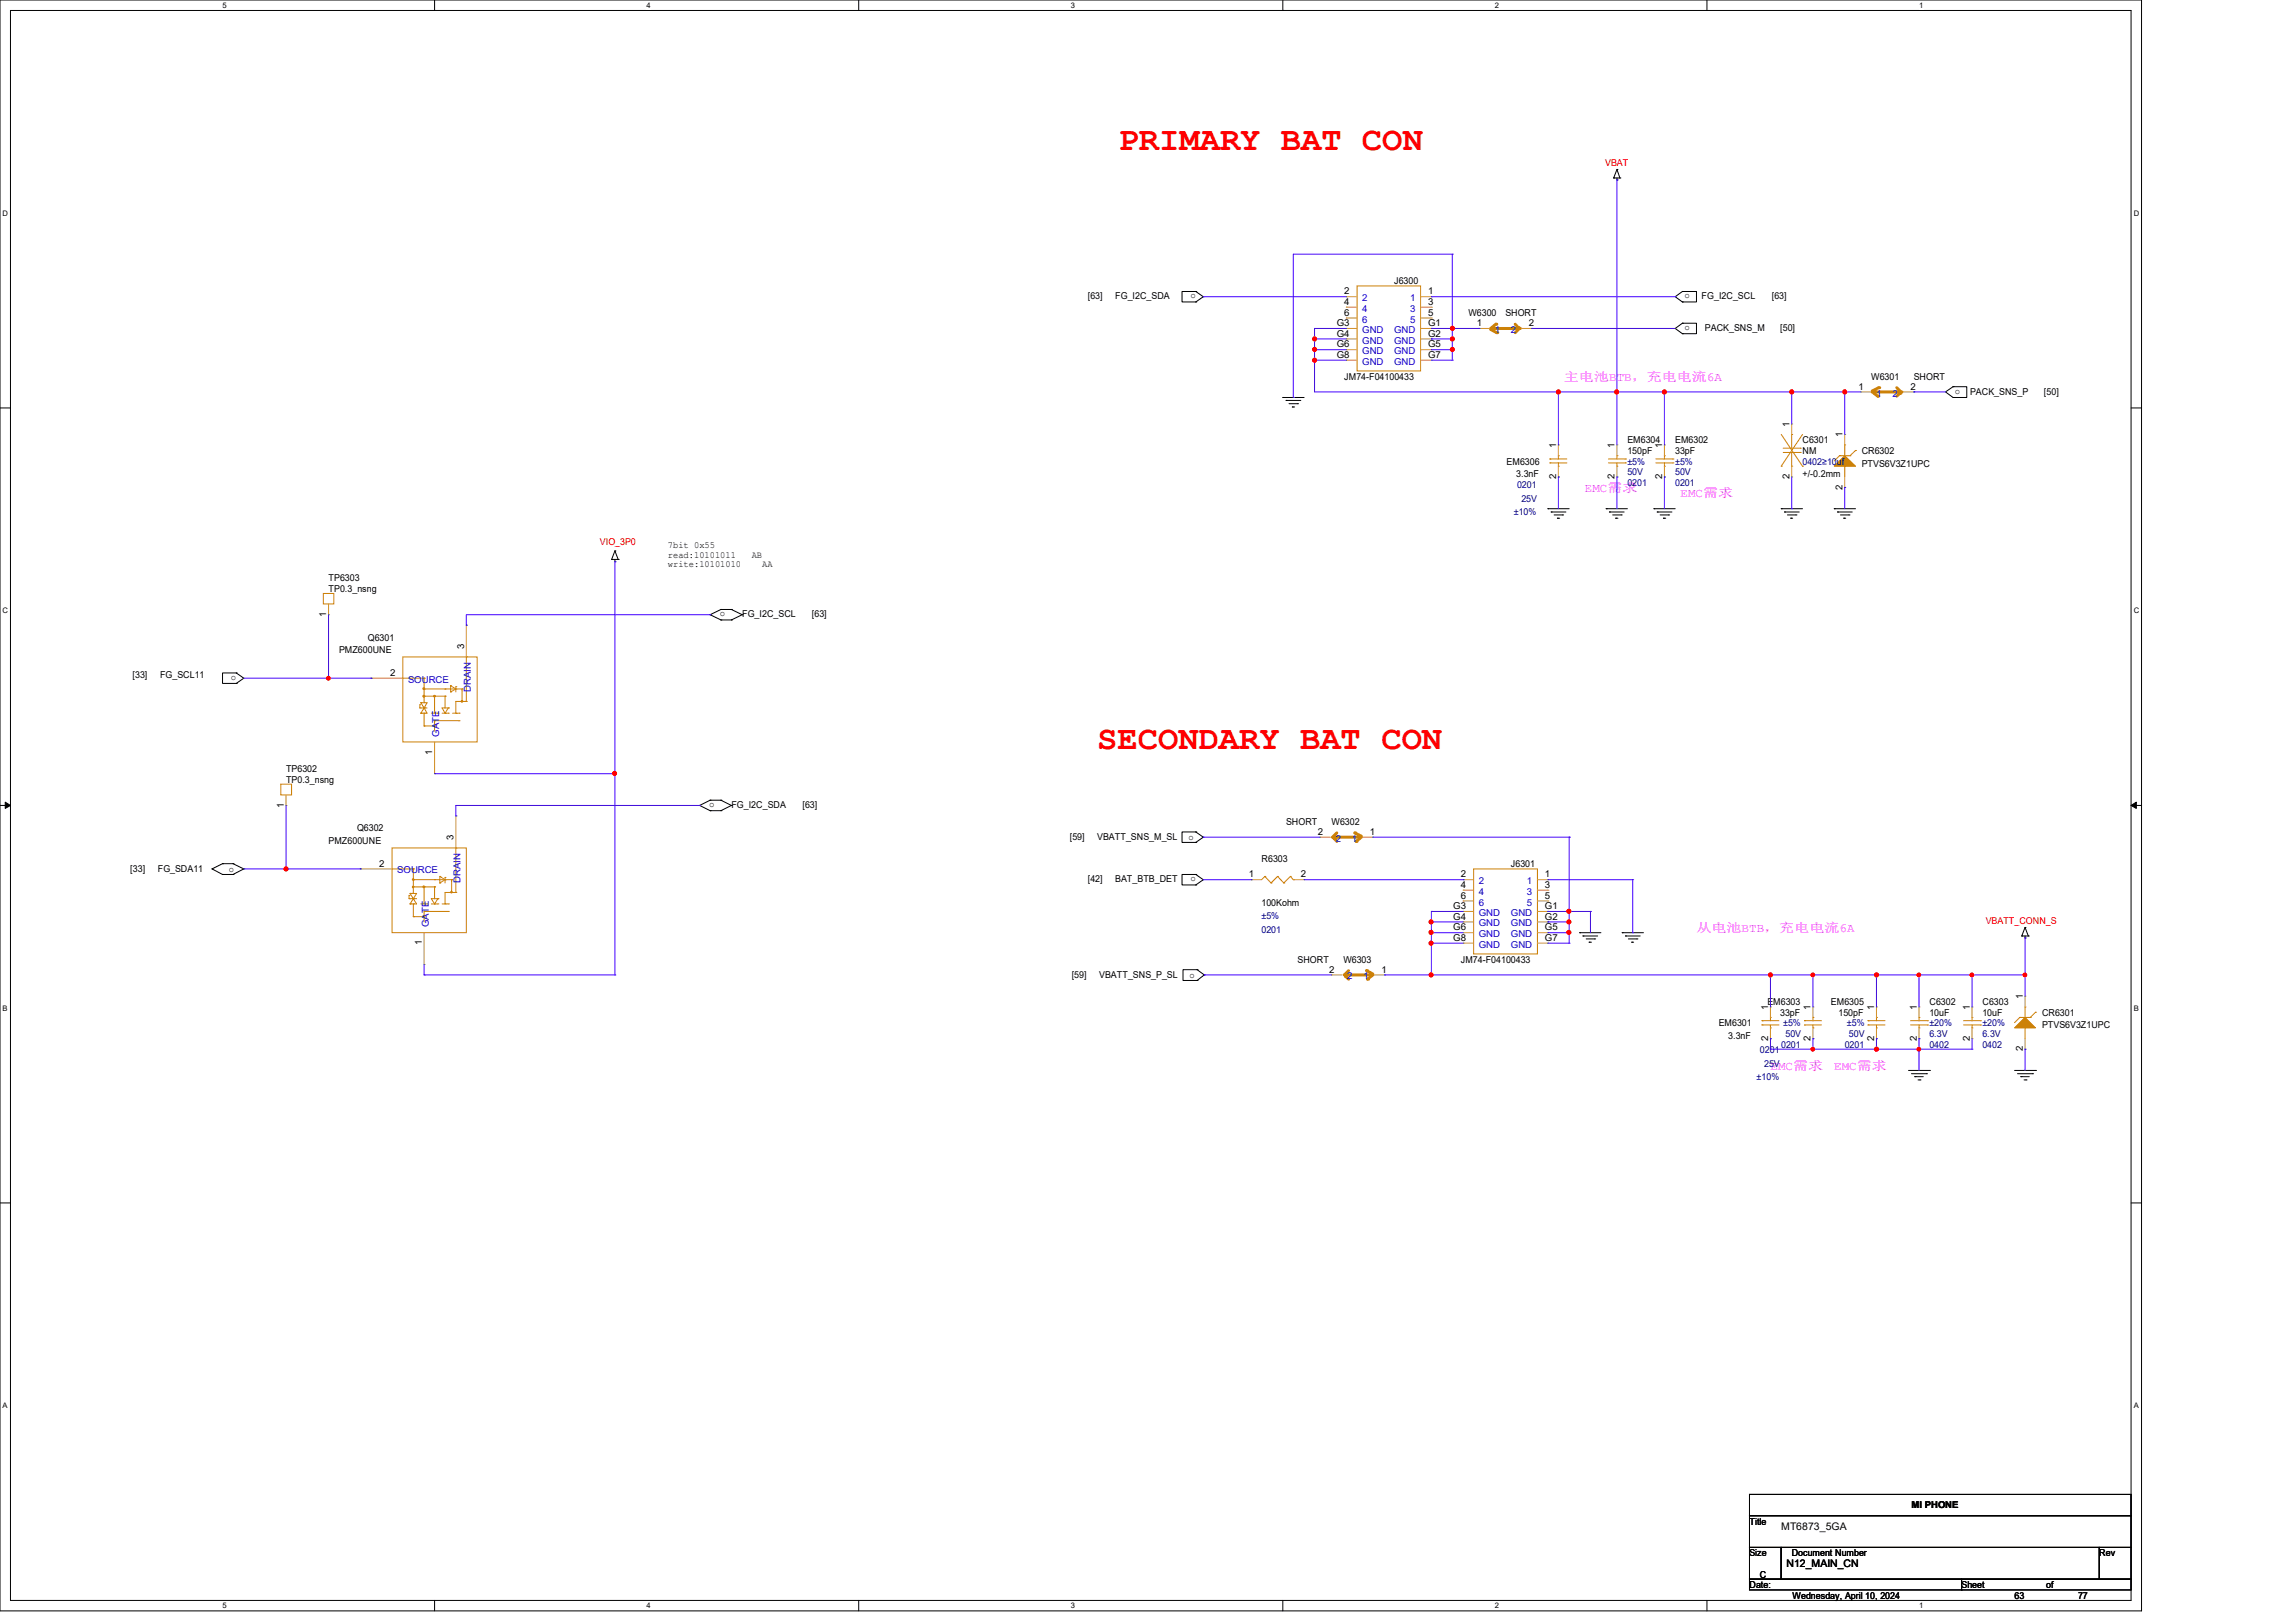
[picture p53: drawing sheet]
<svg xmlns="http://www.w3.org/2000/svg" width="297mm" height="210mm" viewBox="0 0 297 210" stroke-linecap="round" stroke-linejoin="round" font-family="sans-serif">
<defs><g id="words">
<g font-size="4.4" fill="#f00">
<text x="144.7" y="19.4">PRIMARY BAT CON</text>
<text x="141.9" y="96.9">SECONDARY BAT CON</text>
</g>
<g font-size="1.6" fill="#f0f">
<text x="202.3" y="49.3">主电池BTB，充电电流6A</text>
<text x="205" y="63.7">EMC需求</text>
<text x="217.4" y="64.3">EMC需求</text>
<text x="219.5" y="120.6">从电池BTB，充电电流6A</text>
<text x="229" y="138.4">EMC需求</text>
<text x="237.3" y="138.4">EMC需求</text>
</g>
<g font-size="1.4">
<text x="230.4" y="198">MT6873_5GA</text>
<text x="231.1" y="202.8">N12_MAIN_CN</text>
</g>
<g font-size="1.2" fill="#f00">
<text x="207.6" y="21.4">VBAT</text>
<text x="77.6" y="70.5">VIO_3P0</text>
<text x="256.9" y="119.5">VBATT_CONN_S</text>
</g>
<g font-size="1.2">
<text x="140.7" y="38.7">[63]</text>
<text x="144.3" y="38.7">FG_I2C_SDA</text>
<text x="154.7" y="38.1" transform="rotate(-180 154.7 38.1)">o</text>
<text x="173.9" y="38.1">2</text>
<text x="173.9" y="39.5">4</text>
<text x="173.9" y="40.9">6</text>
<text x="180.3" y="36.8">J6300</text>
<text x="184.7" y="38.1">1</text>
<text x="184.7" y="39.5">3</text>
<text x="184.7" y="40.9">5</text>
<text x="189.9" y="40.9">W6300</text>
<text x="194.7" y="40.9">SHORT</text>
<text x="218.6" y="38.1" transform="rotate(-180 218.6 38.1)">o</text>
<text x="220.1" y="38.7">FG_I2C_SCL</text>
<text x="229.2" y="38.7">[63]</text>
<text x="172.9" y="42.2">G3</text>
<text x="172.9" y="43.6">G4</text>
<text x="172.9" y="45">G6</text>
<text x="172.9" y="46.3">G8</text>
<text x="184.7" y="43.6">G2</text>
<text x="184.7" y="42.2">G1</text>
<text x="184.7" y="45">G5</text>
<text x="184.7" y="46.3">G7</text>
<text x="191" y="42.2">1</text>
<text x="197.8" y="42.2">2</text>
<text x="218.6" y="42.2" transform="rotate(-180 218.6 42.2)">o</text>
<text x="220.6" y="42.8">PACK_SNS_M</text>
<text x="230.3" y="42.8">[50]</text>
<text x="173.9" y="49.1">JM74-F04100433</text>
<text x="240.4" y="50.4">1</text>
<text x="242.1" y="49.1">W6301</text>
<text x="247.1" y="50.4">2</text>
<text x="247.6" y="49.1">SHORT</text>
<text x="253.6" y="50.4" transform="rotate(-180 253.6 50.4)">o</text>
<text x="254.8" y="51.1">PACK_SNS_P</text>
<text x="264.4" y="51.1">[50]</text>
<text x="201.3" y="58" transform="rotate(-90 201.3 58)">1</text>
<text x="208.9" y="58" transform="rotate(-90 208.9 58)">1</text>
<text x="210.5" y="57.4">EM6304</text>
<text x="210.5" y="58.7">150pF</text>
<text x="215" y="58" transform="rotate(-90 215 58)">1</text>
<text x="216.7" y="57.4">EM6302</text>
<text x="216.7" y="58.7">33pF</text>
<text x="231.5" y="55.2" transform="rotate(-90 231.5 55.2)">1</text>
<text x="233.2" y="57.4">C6301</text>
<text x="233.2" y="58.7">NM</text>
<text x="238.3" y="56.6" transform="rotate(-90 238.3 56.6)">1</text>
<text x="240.8" y="58.7">CR6302</text>
<text x="194.9" y="60.1">EM6306</text>
<text x="196.1" y="61.8">3.3nF</text>
<text x="201.3" y="62" transform="rotate(-90 201.3 62)">2</text>
<text x="208.9" y="62" transform="rotate(-90 208.9 62)">2</text>
<text x="215" y="62" transform="rotate(-90 215 62)">2</text>
<text x="231.5" y="62" transform="rotate(-90 231.5 62)">2</text>
<text x="233.2" y="61.8">+/-0.2mm</text>
<text x="238.3" y="63.4" transform="rotate(-90 238.3 63.4)">2</text>
<text x="240.8" y="60.4">PTVS6V3Z1UPC</text>
<text x="86.4" y="70.9">7bit 0x55</text>
<text x="42.5" y="75.2">TP6303</text>
<text x="42.5" y="76.6">TP0.3_nsng</text>
<text x="86.4" y="72.2">read:10101011</text>
<text x="86.4" y="73.4">write:10101010</text>
<text x="97.2" y="72.2">AB</text>
<text x="98.6" y="73.4">AA</text>
<text x="42.2" y="79.8" transform="rotate(-90 42.2 79.8)">1</text>
<text x="47.6" y="82.9">Q6301</text>
<text x="93.8" y="79.2" transform="rotate(-180 93.8 79.2)">o</text>
<text x="96" y="79.8">FG_I2C_SCL</text>
<text x="105" y="79.8">[63]</text>
<text x="17.1" y="87.7">[33]</text>
<text x="20.7" y="87.7">FG_SCL11</text>
<text x="30.6" y="87.4" transform="rotate(-180 30.6 87.4)">o</text>
<text x="43.9" y="84.5">PMZ600UNE</text>
<text x="50.5" y="87.5">2</text>
<text x="60" y="84" transform="rotate(-90 60 84)">3</text>
<text x="37" y="99.9">TP6302</text>
<text x="37" y="101.3">TP0.3_nsng</text>
<text x="55.9" y="97.7" transform="rotate(-90 55.9 97.7)">1</text>
<text x="36.7" y="104.5" transform="rotate(-90 36.7 104.5)">1</text>
<text x="46.2" y="107.6">Q6302</text>
<text x="92.4" y="103.9" transform="rotate(-180 92.4 103.9)">o</text>
<text x="94.6" y="104.6">FG_I2C_SDA</text>
<text x="103.8" y="104.6">[63]</text>
<text x="166.4" y="106.7">SHORT</text>
<text x="172.2" y="106.7">W6302</text>
<text x="16.8" y="112.8">[33]</text>
<text x="20.4" y="112.8">FG_SDA11</text>
<text x="29.6" y="112.8">o</text>
<text x="42.5" y="109.2">PMZ600UNE</text>
<text x="49.1" y="112.1">2</text>
<text x="58.7" y="108.7" transform="rotate(-90 58.7 108.7)">3</text>
<text x="138.4" y="108.7">[59]</text>
<text x="141.9" y="108.7">VBATT_SNS_M_SL</text>
<text x="153.8" y="108.7">o</text>
<text x="154.7" y="113.5" transform="rotate(-180 154.7 113.5)">o</text>
<text x="161.5" y="113.5">1</text>
<text x="163.2" y="111.5">R6303</text>
<text x="168.3" y="113.5">2</text>
<text x="170.5" y="108">2</text>
<text x="177.2" y="108">1</text>
<text x="189" y="113.5">2</text>
<text x="195.4" y="112.2">J6301</text>
<text x="199.8" y="113.5">1</text>
<text x="140.7" y="114.1">[42]</text>
<text x="144.3" y="114.1">BAT_BTB_DET</text>
<text x="163.2" y="117.2">100Kohm</text>
<text x="188" y="117.6">G3</text>
<text x="188" y="119">G4</text>
<text x="189" y="114.9">4</text>
<text x="189" y="116.3">6</text>
<text x="199.8" y="114.9">3</text>
<text x="199.8" y="116.3">5</text>
<text x="199.8" y="119">G2</text>
<text x="199.8" y="117.6">G1</text>
<text x="54.6" y="122.3" transform="rotate(-90 54.6 122.3)">1</text>
<text x="167.8" y="124.6">SHORT</text>
<text x="172" y="125.9">2</text>
<text x="173.8" y="124.6">W6303</text>
<text x="178.7" y="125.9">1</text>
<text x="188" y="120.4">G6</text>
<text x="188" y="121.7">G8</text>
<text x="189" y="124.6">JM74-F04100433</text>
<text x="199.8" y="120.4">G5</text>
<text x="199.8" y="121.7">G7</text>
<text x="138.6" y="126.5">[59]</text>
<text x="142.2" y="126.5">VBATT_SNS_P_SL</text>
<text x="153.9" y="126.5">o</text>
<text x="228.6" y="130">EM6303</text>
<text x="228.7" y="130.7" transform="rotate(-90 228.7 130.7)">1</text>
<text x="230.3" y="131.4">33pF</text>
<text x="234.2" y="130.7" transform="rotate(-90 234.2 130.7)">1</text>
<text x="236.8" y="130">EM6305</text>
<text x="237.8" y="131.4">150pF</text>
<text x="242.4" y="130.7" transform="rotate(-90 242.4 130.7)">1</text>
<text x="247.9" y="130.7" transform="rotate(-90 247.9 130.7)">1</text>
<text x="249.6" y="130">C6302</text>
<text x="249.6" y="131.4">10uF</text>
<text x="254.8" y="130.7" transform="rotate(-90 254.8 130.7)">1</text>
<text x="256.4" y="130">C6303</text>
<text x="256.4" y="131.4">10uF</text>
<text x="261.7" y="129.3" transform="rotate(-90 261.7 129.3)">1</text>
<text x="264.2" y="131.4">CR6301</text>
<text x="222.3" y="132.8">EM6301</text>
<text x="223.6" y="134.4">3.3nF</text>
<text x="228.7" y="134.7" transform="rotate(-90 228.7 134.7)">2</text>
<text x="234.2" y="134.7" transform="rotate(-90 234.2 134.7)">2</text>
<text x="242.4" y="134.7" transform="rotate(-90 242.4 134.7)">2</text>
<text x="247.9" y="134.7" transform="rotate(-90 247.9 134.7)">2</text>
<text x="254.8" y="134.7" transform="rotate(-90 254.8 134.7)">2</text>
<text x="261.7" y="136.1" transform="rotate(-90 261.7 136.1)">2</text>
<text x="264.2" y="133.1">PTVS6V3Z1UPC</text>
<text x="226.3" y="197.3">Title</text>
<text x="247.3" y="195.2">MI PHONE</text>
<text x="226.3" y="201.4">Size</text>
<text x="231.8" y="201.4">Document Number</text>
<text x="271.6" y="201.4">Rev</text>
<text x="226.3" y="205.5">Date:</text>
<text x="227.7" y="204.1">C</text>
<text x="231.9" y="206.9">Wednesday, April 10, 2024</text>
<text x="253.7" y="205.5">Sheet</text>
<text x="260.6" y="206.9">63</text>
<text x="264.7" y="205.5">of</text>
<text x="268.8" y="206.9">77</text>
</g>
<g font-size="1.2" fill="#00c">
<text x="176.2" y="39">2</text>
<text x="176.2" y="40.3">4</text>
<text x="176.2" y="41.7">6</text>
<text x="182.4" y="39">1</text>
<text x="182.4" y="40.3">3</text>
<text x="182.4" y="41.7">5</text>
<text x="176.2" y="43.1">GND</text>
<text x="176.2" y="44.4">GND</text>
<text x="176.2" y="45.8">GND</text>
<text x="176.2" y="47.2">GND</text>
<text x="180.3" y="44.4">GND</text>
<text x="180.3" y="43.1">GND</text>
<text x="180.3" y="45.8">GND</text>
<text x="180.3" y="47.2">GND</text>
<text x="193.4" y="43.1">1</text>
<text x="195.4" y="43.1">2</text>
<text x="242.7" y="51.3">1</text>
<text x="244.8" y="51.3">2</text>
<text x="52.8" y="88.3">SOURCE</text>
<text x="60.9" y="89.5" transform="rotate(-90 60.9 89.5)">DRAIN</text>
<text x="56.8" y="95.3" transform="rotate(-90 56.8 95.3)">GATE</text>
<text x="51.4" y="113">SOURCE</text>
<text x="172.8" y="108.9">2</text>
<text x="174.9" y="108.9">1</text>
<text x="59.6" y="114.3" transform="rotate(-90 59.6 114.3)">DRAIN</text>
<text x="191.3" y="114.4">2</text>
<text x="191.3" y="115.8">4</text>
<text x="191.3" y="117.2">6</text>
<text x="191.3" y="118.5">GND</text>
<text x="191.3" y="119.9">GND</text>
<text x="195.4" y="119.9">GND</text>
<text x="195.4" y="118.5">GND</text>
<text x="197.5" y="114.4">1</text>
<text x="197.5" y="115.8">3</text>
<text x="197.5" y="117.2">5</text>
<text x="55.5" y="120" transform="rotate(-90 55.5 120)">GATE</text>
<text x="191.3" y="121.3">GND</text>
<text x="191.3" y="122.6">GND</text>
<text x="195.4" y="121.3">GND</text>
<text x="195.4" y="122.6">GND</text>
<text x="174.3" y="126.7">2</text>
<text x="176.4" y="126.7">1</text>
</g>
<g font-size="1.2" fill="#000080">
<text x="196.3" y="63.1">0201</text>
<text x="196.8" y="64.9">25V</text>
<text x="210.5" y="62.9">0201</text>
<text x="210.5" y="61.5">50V</text>
<text x="210.5" y="60.1">±5%</text>
<text x="216.7" y="62.9">0201</text>
<text x="216.7" y="61.5">50V</text>
<text x="216.7" y="60.1">±5%</text>
<text x="233.2" y="60.1">0402≥10uf</text>
<text x="195.8" y="66.7">±10%</text>
<text x="163.2" y="119">±5%</text>
<text x="163.2" y="120.7">0201</text>
<text x="227.7" y="136.2">0201</text>
<text x="230.4" y="135.5">0201</text>
<text x="230.7" y="132.8">±5%</text>
<text x="231" y="134.2">50V</text>
<text x="238.6" y="135.5">0201</text>
<text x="238.9" y="132.8">±5%</text>
<text x="239.2" y="134.2">50V</text>
<text x="249.6" y="135.5">0402</text>
<text x="249.6" y="134.2">6.3V</text>
<text x="249.6" y="132.8">±20%</text>
<text x="256.4" y="135.5">0402</text>
<text x="256.4" y="134.2">6.3V</text>
<text x="256.4" y="132.8">±20%</text>
<text x="227.2" y="139.8">±10%</text>
<text x="228.2" y="138">25V</text>
</g>
<g font-size="1">
<text x="28.8" y="1">5</text>
<text x="83.7" y="1">4</text>
<text x="138.5" y="1">3</text>
<text x="193.4" y="1">2</text>
<text x="248.2" y="1">1</text>
<text x=".3" y="27.9">D</text>
<text x="276" y="27.9">D</text>
<text x=".3" y="79.4">C</text>
<text x="276" y="79.4">C</text>
<text x=".3" y="130.8">B</text>
<text x="276" y="130.8">B</text>
<text x=".3" y="182.2">A</text>
<text x="276" y="182.2">A</text>
<text x="28.8" y="208.1">5</text>
<text x="83.7" y="208.1">4</text>
<text x="138.5" y="208.1">3</text>
<text x="193.4" y="208.1">2</text>
<text x="248.2" y="208.1">1</text>
</g>
</g></defs>
<path d="M0 0h277v208.4h-277zM1.4 1.4h274.3v205.7h-274.3z" fill="none" stroke="#000" stroke-width=".13"/>
<g fill="#fff">
<path d="M28.8 .1h.5v1.1h-.5z"/>
<path d="M28.8 207.2h.5v1.1h-.5z"/>
</g>
<path d="M56.2 0v1.4M56.2 207.1v1.3" fill="none" stroke="#000" stroke-width=".13"/>
<g fill="#fff">
<path d="M83.7 .1h.5v1.1h-.5z"/>
<path d="M83.7 207.2h.5v1.1h-.5z"/>
</g>
<path d="M111.1 0v1.4M111.1 207.1v1.3" fill="none" stroke="#000" stroke-width=".13"/>
<g fill="#fff">
<path d="M138.5 .1h.6v1.1h-.6z"/>
<path d="M138.5 207.2h.6v1.1h-.6z"/>
</g>
<path d="M165.9 0v1.4M165.9 207.1v1.3" fill="none" stroke="#000" stroke-width=".13"/>
<g fill="#fff">
<path d="M193.4 .1h.5v1.1h-.5z"/>
<path d="M193.4 207.2h.5v1.1h-.5z"/>
</g>
<path d="M220.8 0v1.4M220.8 207.1v1.3" fill="none" stroke="#000" stroke-width=".13"/>
<g fill="#fff">
<path d="M248.2 .1h.6v1.1h-.6z"/>
<path d="M248.2 207.2h.6v1.1h-.6z"/>
<path d="M.3 27.1h.8v1.1h-.8z"/>
<path d="M276 27.1h.7v1.1h-.7z"/>
<path d="M.3 78.5h.8v1.1h-.8z"/>
<path d="M276 78.5h.7v1.1h-.7z"/>
</g>
<path d="M0 52.8h1.4M275.7 52.8h1.3" fill="none" stroke="#000" stroke-width=".13"/>
<g fill="#fff">
<path d="M.3 129.9h.7v1.1h-.7z"/>
<path d="M276 129.9h.6v1.1h-.6z"/>
</g>
<path d="M0 104.2h1.4M275.7 104.2h1.3" fill="none" stroke="#000" stroke-width=".13"/>
<path d="M.7 103.8l.7 .4-.7 .4zM275.7 104.2l.7-.4v.8z" fill="#000" stroke="#000" stroke-width=".13"/>
<g fill="#fff">
<path d="M.3 181.4h.7v1.1h-.7z"/>
<path d="M276 181.4h.6v1.1h-.6z"/>
</g>
<g fill="none" stroke="#000" stroke-width=".13">
<path d="M154.7 39.1h.1M154.7 37.7h.1M154.7 37.7h-1.8v1.4h1.8M154.7 37.7l1 .7-1 .7M208.7 23h.1M208.7 23h.8M209.2 23.3h.1M209.2 21.9h.1M209.2 23v.3M209.2 21.9l.3 1.1M209.2 21.9l-.5 1.1M209.5 23h.1"/>
<path d="M217.6 39.1h.1M217.6 37.7h.1M217.6 37.7h1.9v1.4h-1.9M217.6 37.7l-.9 .7 .9 .7M165.9 51.4h.1M165.9 51.4h2.8M166.4 51.8h.1M166.4 51.8h1.9M166.8 52.2h1.1M167.2 52.7h.1M167.2 52.7h.3M167.9 52.2h.1"/>
<path d="M217.6 43.2h.1M217.6 41.8h.1M217.6 41.8h1.9v1.4h-1.9M217.6 41.8l-.9 .7 .9 .7M252.6 51.4h.1M252.6 50h.1M252.6 50h1.8v1.4h-1.8M252.6 50l-.9 .7 .9 .7M79.1 72.4h.1M79.1 72.4h.9M79.5 72.7h.1M79.5 71.3h.1"/>
<path d="M79.5 72.4v.3M79.5 71.3l-.4 1.1M79.5 71.3l.5 1.1M80 72.4h.1M91.9 79.5h.1M91.9 79.5l1.4 .7M93.3 78.9h.1M93.3 78.9h1.3M93.3 78.9l-1.4 .6M94.6 78.9h.1M94.6 78.9l1.4 .6M96 79.5h.1"/>
<path d="M96 79.5l-1.4 .7M200.2 65.8h.1M200.2 65.8h2.8M200.7 66.3h.1M200.7 66.3h1.9M201 66.6h1.1M201.5 67.1h.1M201.5 67.1h.3M202.1 66.6h.1M207.8 65.8h.1M207.8 65.8h2.7M208.2 66.3h.1"/>
<path d="M208.2 66.3h1.9M208.6 66.6h1.1M209 67.1h.1M209 67.1h.3M209.7 66.6h.1M214 65.8h.1M214 65.8h2.7M214.4 66.3h.1M214.4 66.3h1.9M214.8 66.6h1.1M215.2 67.1h.1M215.2 67.1h.3"/>
<path d="M215.9 66.6h.1M230.4 65.8h.1M230.4 65.8h2.8M230.8 66.3h.1M230.8 66.3h1.9M231.2 66.6h1.1M231.6 67.1h.1M231.6 67.1h.3M232.3 66.6h.1M237.3 65.8h.1M237.3 65.8h2.7M237.7 66.3h.1"/>
<path d="M237.7 66.3h1.9M238.1 66.6h1.1M238.5 67.1h.1M238.5 67.1h.3M239.2 66.6h.1M30.6 88.4h.1M30.6 87.1h.1M30.6 87.1h-1.8v1.3h1.8M30.6 87.1l.9 .7-.9 .6M93.3 80.2h.1M93.3 80.2h1.3M94.6 80.2h.1"/>
<path d="M27.4 112.4h.1M27.4 112.4l1.4 .8M28.8 111.8h.1M28.8 113.2h.1M28.8 111.8h1.3M28.8 111.8l-1.4 .6M28.8 113.2h1.3M30.1 111.8h.1M30.1 113.2h.1M30.1 111.8l1.4 .6M31.5 112.4h.1M31.5 112.4l-1.4 .8"/>
<path d="M90.5 104.2h.1M90.5 104.2l1.4 .7M91.9 104.9h.1M91.9 103.5h.1M91.9 104.9h1.4M91.9 103.5h1.4M91.9 103.5l-1.4 .7M93.3 104.9h.1M93.3 103.5h.1M93.3 103.5l1.3 .7M94.6 104.2h.1M94.6 104.2l-1.3 .7"/>
<path d="M154.7 107.7h.1M154.7 109h.1M154.7 107.7h-1.8v1.3h1.8M154.7 114.5h.1M154.7 113.2h.1M154.7 113.2h-1.8v1.3h1.8M154.7 107.7l1 .6-1 .7M154.7 113.2l1 .6-1 .7M154.9 125.5h.1M154.9 126.9h.1M154.9 125.5h-1.9v1.4h1.9M154.9 125.5l.9 .7-.9 .7"/>
<path d="M204.3 120.7h.1M204.3 120.7h2.8M204.8 121.1h.1M204.8 121.1h1.9M205.2 121.5h1.1M205.6 121.9h.1M205.6 121.9h.3M206.3 121.5h.1M209.8 120.7h.1M209.8 120.7h2.8M210.3 121.1h.1M210.3 121.1h1.9"/>
<path d="M210.7 121.5h1.1M211.1 121.9h.1M211.1 121.9h.2M211.8 121.5h.1M246.9 138.5h2.7M247.3 138.9h1.9M247.7 139.3h.1M247.7 139.3h1.1M248.1 139.7h.3M248.4 139.7h.1M249.2 138.9h.1M249.6 138.5h.1"/>
<path d="M260.6 138.5h2.7M261 138.9h1.9M261.4 139.3h.1M261.4 139.3h1.1M261.5 121.1h.1M261.5 121.1h.9M261.8 139.7h.3M262 121.4h.1M262 120h.1M262 121.1v.3M262 120l.4 1.1M262 120l-.5 1.1"/>
<path d="M262.1 139.7h.1M262.4 121.1h.1M262.9 138.9h.1M263.3 138.5h.1M0 155.7h1.4M275.7 155.7h1.3M226.3 193.4h49.4v2.7h-49.4zM226.3 196.1h49.4v4.1h-49.4zM226.3 200.2h4.1v4.1h-4.1zM226.3 204.3h27.4v1.4h-27.4zM230.4 200.2h41.2v4.1h-41.2zM253.7 204.3h22v1.4h-22z"/>
<path d="M271.6 200.2h4.1v4.1h-4.1z"/>
</g>
<g fill="none" stroke="#cc8006" stroke-width=".13">
<path d="M214.2 59.4h2.2M214.2 59.9h2.2M215.3 59h.1M215.3 59v.4M215.3 59.9v.4M216.4 59.4h.1M216.4 59.9h.1M238 59h.1M238 59l-.7 .6M238 59h1.3M238.6 57.6h.1M238.6 57.6v1.4"/>
<path d="M239.3 59h.1M240 58.3h.1M240 58.3l-.7 .7M215.3 60.3h.1M238.6 60.3h.1M238.6 60.3v1.4M52.1 85h9.6v11h-9.6zM52.1 87.8h2.8M54.3 91.6h.1M54.3 91.2h.1M54.3 91.6h.9M54.3 91.2v.4"/>
<path d="M54.4 90.9h.1M54.4 92.3h.1M54.4 90.9h.8l-.3 .7M54.4 90.9l.5 .7M54.9 89.2h.1M54.9 91.6h.1M54.9 93.9h.1M54.9 92.3h.1M54.9 87.8h.1M54.9 87.8v3.1M54.9 92.3v1.6M54.9 89.2h4.9"/>
<path d="M54.9 90.1h2.7M54.9 91.6l.3 .7h-.8M54.9 91.6l-.5 .7M54.9 93.9h1.3M55.8 92.3h.8M56.2 93.3h.1M56.2 90.1h.1M56.2 90.1v2.2M56.2 93.3v1.3M56.2 93.3h3.2M56.6 92.3h.1M57.2 92.3h.8"/>
<path d="M57.6 89.2h.1M57.6 90.1h.1M57.6 92.3h.1M57.6 90.1v1.5M58 92.3h.1M58 91.6h.1M58 91.6h-.8l.4 .7M58 91.6l-.4 .7M58.3 88.7h.1M58.3 89.5h.1M58.3 88.7l.7 .5M58.3 88.7v.8"/>
<path d="M58.5 92.3h.9M59 92.3h.1M59 89.2h.1M59 88.9h.1M59 88.9v.6M59 89.2l-.7 .3M59.4 93.3h.1M59.4 92.3h.1M59.8 90.8h.1M59.8 89.2h.1M59.8 89.2v1.6M60.3 90.8h.1"/>
<path d="M60.3 85h.1M60.3 90.8h-1.3v1.5M60.3 85v5.8M36.3 101.5h1.4v1.4h-1.4zM50.7 109.7h9.6v11h-9.6zM50.7 112.4h2.8M52.9 116.3h.1M52.9 115.9h.1M52.9 116.3h1M52.9 115.9v.4M53 115.6h.1M53 117h.1"/>
<path d="M53 115.6l.9 1.4h-.9M53 115.6h.9l-.9 1.4M53.5 113.8h.1M53.5 116.3h.1M53.5 118.6h.1M53.5 117h.1M53.5 112.4h.1M53.5 113.8h4.9M53.5 114.8h2.7M53.5 118.6h1.4M53.5 112.4v3.2M53.5 117v1.6"/>
<path d="M54.4 117h.8M54.9 117.9h.1M54.9 114.8h.1M54.9 117.9h3.1M54.9 114.8v2.2M54.9 117.9v1.4M55.2 117h.1M55.8 117h.8M56.2 113.8h.1M56.2 114.8h.1M56.2 117h.1M56.2 114.8v1.5"/>
<path d="M56.6 117h.1M56.6 116.3h.1M56.6 116.3h-.8l.4 .7M56.6 116.3l-.4 .7M56.9 113.4h.1M56.9 114.3h.1M56.9 113.4l.7 .4M56.9 113.4v.9M57.2 117h.8M57.6 117h.1M57.6 113.8h.1M57.6 113.5h.1"/>
<path d="M57.6 113.5v.8M57.6 113.8l-.7 .5M58 117.9h.1M58 117h.1M58.4 115.5h.1M58.4 113.8h.1M58.4 113.8v1.7M59 115.5h.1M59 109.7h.1M59 115.5h-1.4v1.5M59 109.7v5.8M233.4 132.1h.1"/>
<path d="M233.4 132.6h.1M233.4 132.1h2.2M233.4 132.6h2.2M234.5 131.7h.1M234.5 133h.1M234.5 131.7v.4M234.5 132.6v.4M241.6 132.1h.1M241.6 132.6h.1M241.6 132.1h2.2M241.6 132.6h2.2M242.7 131.7h.1"/>
<path d="M242.7 133h.1M242.7 131.7v.4M242.7 132.6v.4M254 132.1h2.2M254 132.6h2.2M255.1 131.7h.1M255.1 133h.1M255.1 131.7v.4M255.1 132.6v.4M256.2 132.1h.1M256.2 132.6h.1"/>
</g>
<g fill="none" stroke="#a84" stroke-width=".13">
<path d="M215.3 57.6h.1M215.3 57.6v1.4M238.6 56.2h.1M238.6 56.2v1.4M215.3 61.7h.1M215.3 60.3v1.4M238.6 63.1h.1M238.6 61.7v1.4M48 87.8h.1M48 87.8h4.1M56.2 96v4.1M60.3 80.9h.1"/>
<path d="M60.3 80.9v4.1M37 104.2h.1M37 102.9v1.3M46.6 112.4h.1M46.6 112.4h4.1M56.2 100.1h.1M59 105.6h.1M59 105.6v4.1M54.9 124.8h.1M54.9 120.7v4.1M234.5 130.3h.1M234.5 134.4h.1"/>
<path d="M234.5 130.3v1.4M234.5 133v1.4M242.7 130.3h.1M242.7 134.4h.1M242.7 130.3v1.4M242.7 133v1.4M255.1 130.3h.1M255.1 134.4h.1M255.1 130.3v1.4M255.1 133v1.4"/>
</g>
<g fill="#cc8006" stroke="#cc8006" stroke-width=".13">
<path d="M238.6 59l1.4 1.3h-2.7z" fill-rule="evenodd"/>
<circle cx="53.4" cy="113.8" r=".11"/>
<circle cx="58.4" cy="115.4" r=".11"/>
<circle cx="53.4" cy="114.8" r=".11"/>
<circle cx="54.8" cy="114.8" r=".13"/>
<circle cx="54.8" cy="118.6" r=".13"/>
<circle cx="54.8" cy="89.1" r=".13"/>
<circle cx="59.8" cy="90.8" r=".11"/>
<circle cx="54.8" cy="90.1" r=".13"/>
<circle cx="56.2" cy="90.1" r=".11"/>
<circle cx="56.2" cy="93.9" r=".11"/>
</g>
<path d="M172.6 108.5l.3 .4" fill="none" stroke="#cc8006" stroke-width=".38"/>
<circle cx="172.6" cy="108.5" r=".19" fill="#cc8006"/>
<path d="M172.9 107.8l-.5 .5" fill="none" stroke="#cc8006" stroke-width=".38"/>
<circle cx="172.4" cy="108.3" r=".19" fill="#cc8006"/>
<path d="M172.8 108.3h3" fill="none" stroke="#cc8006" stroke-width=".38"/>
<circle cx="172.8" cy="108.3" r=".19" fill="#cc8006"/>
<path d="M176.1 108.3l-.7 .6" fill="none" stroke="#cc8006" stroke-width=".38"/>
<circle cx="175.4" cy="108.9" r=".19" fill="#cc8006"/>
<path d="M175.3 107.8l.8 .4" fill="none" stroke="#cc8006" stroke-width=".38"/>
<circle cx="175.3" cy="107.8" r=".19" fill="#cc8006"/>
<g fill="none" stroke="#a84" stroke-width=".13">
<path d="M174.2 38.4h.1M174.2 39.8h.1M174.2 38.4h1.4M174.2 39.8h1.4M183.8 38.4h1.4M183.8 39.8h1.4M185.2 38.4h.1M185.2 39.8h.1M174.2 41.1h.1M174.2 42.5h.1M174.2 43.9h.1M174.2 45.3h.1"/>
<path d="M174.2 46.6h.1M174.2 41.1h1.4M174.2 42.5h1.4M174.2 43.9h1.4M174.2 45.3h1.4M174.2 46.6h1.4M183.8 41.1h1.4M183.8 42.5h1.4M183.8 43.9h1.4M183.8 45.3h1.4M183.8 46.6h1.4M185.2 41.1h.1"/>
<path d="M185.2 43.9h.1M185.2 42.5h.1M185.2 45.3h.1M185.2 46.6h.1M170.7 108.3h.1M170.7 108.3h1.4M176.2 108.3h1.4M177.6 108.3h.1M248.2 130.3h.1M248.2 134.4h.1M248.2 130.3v1.4M248.2 133v1.4"/>
</g>
<path d="M175.6 37h8.2v11h-8.2zM247.1 132.1h2.2M247.1 132.6h2.2M248.2 131.7h.1M248.2 133h.1M248.2 131.7v.4M248.2 132.6v.4M249.3 132.1h.1M249.3 132.6h.1" fill="none" stroke="#cc8006" stroke-width=".13"/>
<path d="M245.8 50.9l-.4 .4" fill="none" stroke="#cc8006" stroke-width=".38"/>
<circle cx="245.8" cy="50.9" r=".19" fill="#cc8006"/>
<path d="M245.4 50.2l.5 .5" fill="none" stroke="#cc8006" stroke-width=".38"/>
<circle cx="245.9" cy="50.7" r=".19" fill="#cc8006"/>
<path d="M242.5 50.7h3" fill="none" stroke="#cc8006" stroke-width=".38"/>
<circle cx="245.5" cy="50.7" r=".19" fill="#cc8006"/>
<path d="M242.2 50.7l.7 .6" fill="none" stroke="#cc8006" stroke-width=".38"/>
<circle cx="242.9" cy="51.3" r=".19" fill="#cc8006"/>
<path d="M243 50.2l-.8 .4" fill="none" stroke="#cc8006" stroke-width=".38"/>
<circle cx="243" cy="50.2" r=".19" fill="#cc8006"/>
<g fill="none" stroke="#a84" stroke-width=".13">
<path d="M201.6 57.6h.1M201.6 57.6v1.4M231.8 54.9h.1M231.8 54.9v1.3M240.7 50.7h.1M240.7 50.7h1.4M246.2 50.7h1.4M247.6 50.7h.1M42.5 79.5h.1M42.5 78.1v1.4M201.6 61.7h.1M201.6 60.3v1.4"/>
<path d="M231.8 61.7h.1M231.8 60.3v1.4M189.3 113.8h.1M189.3 115.2h.1M189.3 116.6h.1M189.3 117.9h.1M189.3 119.3h.1M189.3 113.8h1.3M189.3 115.2h1.3M189.3 116.6h1.3M189.3 117.9h1.3M189.3 119.3h1.3"/>
<path d="M198.9 113.8h1.3M198.9 115.2h1.3M198.9 116.6h1.3M198.9 117.9h1.3M198.9 119.3h1.3M200.2 113.8h.1M200.2 115.2h.1M200.2 116.6h.1M200.2 119.3h.1M200.2 117.9h.1M189.3 120.7h.1M189.3 122h.1"/>
<path d="M189.3 120.7h1.3M189.3 122h1.3M198.9 120.7h1.3M198.9 122h1.3M200.2 120.7h.1M200.2 122h.1"/>
</g>
<g fill="none" stroke="#cc8006" stroke-width=".13">
<path d="M200.5 59.4h.1M200.5 59.9h.1M200.5 59.4h2.2M200.5 59.9h2.2M201.6 59h.1M201.6 59v.4M201.6 59.9v.4M230.4 56.2l2.8 4.1M230.7 58h2.2M230.7 58.5h2.2M231.8 56.2h.1M231.8 56.2v1.8"/>
<path d="M231.8 58.5v1.8M232.9 58h.1M232.9 58.5h.1M233.2 56.2l-2.8 4.1M41.8 76.8h1.4v1.3h-1.4zM201.6 60.3h.1M230.4 60.3h.1M231.8 60.3h.1M233.2 60.3h.1M190.6 112.4h8.3v11h-8.3z"/>
</g>
<path d="M174 126.3l.5 .4" fill="none" stroke="#cc8006" stroke-width=".38"/>
<circle cx="174" cy="126.3" r=".19" fill="#cc8006"/>
<path d="M174.5 125.6l-.6 .6" fill="none" stroke="#cc8006" stroke-width=".38"/>
<circle cx="173.9" cy="126.2" r=".19" fill="#cc8006"/>
<path d="M174.3 126.2h3" fill="none" stroke="#cc8006" stroke-width=".38"/>
<circle cx="174.3" cy="126.2" r=".19" fill="#cc8006"/>
<path d="M177.6 126.2l-.7 .5" fill="none" stroke="#cc8006" stroke-width=".38"/>
<circle cx="176.9" cy="126.7" r=".19" fill="#cc8006"/>
<path d="M176.8 125.6l.8 .4" fill="none" stroke="#cc8006" stroke-width=".38"/>
<circle cx="176.8" cy="125.6" r=".19" fill="#cc8006"/>
<g fill="none" stroke="#a84" stroke-width=".13">
<path d="M209.2 57.6h.1M209.2 57.6v1.4M209.2 61.7h.1M209.2 60.3v1.4M161.8 113.8h.1M161.8 113.8h1.4M167.3 113.8h1.4M168.7 113.8h.1M172.3 126.2h.1M172.3 126.2h1.3M177.8 126.2h1.3M179.1 126.2h.1"/>
<path d="M229 130.3h.1M229 134.4h.1M229 130.3v1.4M229 133v1.4M262 135.8h.1M262 128.9h.1M262 128.9v1.4M262 134.4v1.4"/>
</g>
<path d="M262 131.7l1.3 1.3h-2.7z" fill-rule="evenodd" fill="#cc8006" stroke="#cc8006" stroke-width=".13"/>
<g fill="none" stroke="#cc8006" stroke-width=".13">
<path d="M208.1 59.4h2.2M208.1 59.9h2.2M209.2 59h.1M209.2 59v.4M209.2 59.9v.4M210.3 59.4h.1M210.3 59.9h.1M209.2 60.3h.1M163.6 113.4h.1M163.6 113.4l-.4 .4M163.6 113.4l.8 .9M164.4 114.3h.1"/>
<path d="M165.3 113.4h.1M165.3 113.4l-.9 .9M165.3 113.4l.8 .9M166.1 114.3h.1M166.9 113.4h.1M166.9 113.4l-.8 .9M166.9 113.4l.4 .4M167.3 113.8h.1M227.9 132.1h.1M227.9 132.6h.1M227.9 132.1h2.2M227.9 132.6h2.2"/>
<path d="M229 131.7h.1M229 133h.1M229 131.7v.4M229 132.6v.4M261.3 131.7h.1M261.3 131.7l-.7 .6M261.3 131.7h1.3M262 133h.1M262 130.3h.1M262 130.3v1.4M262 133v1.4M262.6 131.7h.1"/>
<path d="M263.3 131h.1M263.3 131l-.7 .7"/>
</g>
<path d="M196 42l.4 .4" fill="none" stroke="#cc8006" stroke-width=".38"/>
<circle cx="196.4" cy="42.4" r=".19" fill="#cc8006"/>
<path d="M196.6 42.5l-.6 .6" fill="none" stroke="#cc8006" stroke-width=".38"/>
<circle cx="196.6" cy="42.5" r=".19" fill="#cc8006"/>
<path d="M193.1 42.5h3" fill="none" stroke="#cc8006" stroke-width=".38"/>
<circle cx="196.1" cy="42.5" r=".19" fill="#cc8006"/>
<path d="M193.5 42l-.7 .5" fill="none" stroke="#cc8006" stroke-width=".38"/>
<circle cx="193.5" cy="42" r=".19" fill="#cc8006"/>
<path d="M192.8 42.6l.8 .5" fill="none" stroke="#cc8006" stroke-width=".38"/>
<circle cx="193.6" cy="43.1" r=".19" fill="#cc8006"/>
<path d="M191.3 42.5h.1M191.3 42.5h1.4M196.8 42.5h1.4M198.2 42.5h.1" fill="none" stroke="#a84" stroke-width=".13"/>
<g fill="none" stroke="#4200ff" stroke-width=".13">
<path d="M155.7 38.4h.1M155.7 38.4h18.5M185.2 38.4h31.5M187.9 32.9h.1M187.9 32.9v13.7M187.9 32.9h-20.6v18.5M209.2 23.3h.1M209.2 23.3v34.3M216.7 38.4h.1M167.3 51.4h.1M170.1 45.3h.1M170.1 46.6h.1"/>
<path d="M170.1 42.5h.1M170.1 43.9h.1M170.1 42.5h4.1M170.1 43.9h4.1M170.1 45.3h4.1M170.1 42.5v8.2h70.6M170.1 46.6h4.1M185.2 42.5h.1M185.2 43.9h.1M185.2 42.5h6.1M185.2 43.9h2.7M185.2 45.3h2.7"/>
<path d="M185.2 46.6h2.7M187.9 42.5h.1M187.9 45.3h.1M187.9 43.9h.1M187.9 46.6h.1M191.3 42.5h.1M198.2 42.5h.1M198.2 42.5h18.5M201.6 50.7h.1M201.6 50.7v6.9M209.2 50.7h.1M215.3 50.7h.1"/>
<path d="M215.3 50.7v6.9M231.8 50.7h.1M231.8 50.7v4.2M238.6 50.7h.1M238.6 50.7v5.5M247.6 50.7h.1M247.6 50.7h4.1M42.5 79.5v8.3M79.5 72.7h.1M79.5 72.7v53.5M91.9 79.5h.1M91.9 79.5h-31.6v1.4"/>
<path d="M201.6 61.7h.1M201.6 61.7v4.1M209.2 61.7h.1M209.2 61.7v4.1M215.3 61.7h.1M215.3 61.7v4.1M231.8 65.8h.1M231.8 61.7v4.1M238.6 63.1h.1M238.6 63.1v2.7M31.5 87.8h16.5M42.5 87.8h.1"/>
<path d="M48 87.8h.1M60.3 80.9h.1M31.5 112.4h15.1M37 112.4h.1M37 104.2v8.2M46.6 112.4h.1M56.2 100.1h23.3M59 105.6h.1M79.5 100.1h.1M90.5 104.2h.1M90.5 104.2h-31.5v1.4M155.7 108.3h.1"/>
<path d="M155.7 108.3h15M155.7 113.8h6.1M161.8 113.8h.1M168.7 113.8h20.6M177.6 108.3h25.4M185.2 117.9h.1M185.2 119.3h.1M185.2 117.9h4.1M185.2 119.3h4.1M185.2 117.9v8.3M189.3 113.8h.1M200.2 117.9h.1"/>
<path d="M200.2 119.3h.1M200.2 117.9h5.5M200.2 119.3h2.8M200.2 113.8h11M203 108.3h.1M203 117.9h.1M203 119.3h.1M203 108.3v13.7M205.7 117.9h.1M205.7 117.9v2.8M211.2 113.8h.1M211.2 113.8v6.9"/>
<path d="M54.9 126.2h.1M54.9 126.2h24.6M54.9 124.8v1.4M79.5 126.2h.1M155.8 126.2h.1M155.8 126.2h16.5M179.1 126.2h.1M179.1 126.2h82.9M185.2 120.7h.1M185.2 122h.1M185.2 120.7h4.1M185.2 122h4.1"/>
<path d="M200.2 120.7h2.8M200.2 122h2.8M203 120.7h.1M203 122h.1M211.2 120.7h.1M229 126.2h.1M229 134.4h.1M229 135.8h.1M229 126.2v4.1M229 134.4v1.4M229 135.8h26.1M234.5 126.2h.1"/>
<path d="M234.5 134.4h.1M234.5 135.8h.1M234.5 126.2v4.1M234.5 134.4v1.4M242.7 126.2h.1M242.7 134.4h.1M242.7 135.8h.1M242.7 126.2v4.1M242.7 134.4v1.4M248.2 126.2h.1M248.2 134.4h.1M248.2 135.8h.1"/>
<path d="M248.2 126.2v4.1M248.2 134.4v4.1M255.1 126.2h.1M255.1 135.8h.1M255.1 126.2v4.1M255.1 134.4v1.4M262 121.4h.1M262 126.2h.1M262 135.8h.1M262 121.4v7.5M262 135.8v2.7"/>
</g>
<g fill="#f00" stroke="#f00" stroke-width=".13">
<circle cx="42.5" cy="87.8" r=".23"/>
<circle cx="79.5" cy="100.1" r=".25"/>
<circle cx="187.9" cy="42.5" r=".25"/>
<circle cx="170.1" cy="46.6" r=".25"/>
<circle cx="202.9" cy="119.3" r=".25"/>
<circle cx="202.9" cy="117.9" r=".25"/>
<circle cx="185.1" cy="120.7" r=".25"/>
<circle cx="185.1" cy="122" r=".25"/>
<circle cx="185.1" cy="126.2" r=".25"/>
<circle cx="229" cy="126.2" r=".25"/>
<circle cx="234.5" cy="126.2" r=".23"/>
<circle cx="248.2" cy="126.2" r=".23"/>
<circle cx="242.7" cy="126.2" r=".25"/>
<circle cx="234.5" cy="135.8" r=".23"/>
<circle cx="248.2" cy="135.8" r=".23"/>
<circle cx="242.7" cy="135.8" r=".25"/>
<circle cx="215.3" cy="50.7" r=".25"/>
<circle cx="238.6" cy="50.7" r=".25"/>
<circle cx="201.6" cy="50.7" r=".25"/>
<circle cx="209.1" cy="50.7" r=".25"/>
<circle cx="170.1" cy="43.9" r=".25"/>
<circle cx="170.1" cy="45.2" r=".25"/>
<circle cx="187.9" cy="45.2" r=".25"/>
<circle cx="187.9" cy="43.9" r=".25"/>
<circle cx="185.1" cy="119.3" r=".25"/>
<circle cx="202.9" cy="120.7" r=".25"/>
<circle cx="37" cy="112.4" r=".25"/>
<circle cx="255.1" cy="126.2" r=".23"/>
<circle cx="261.9" cy="126.2" r=".23"/>
<circle cx="231.8" cy="50.7" r=".25"/>
</g>
<use href="#words"/>
</svg>
